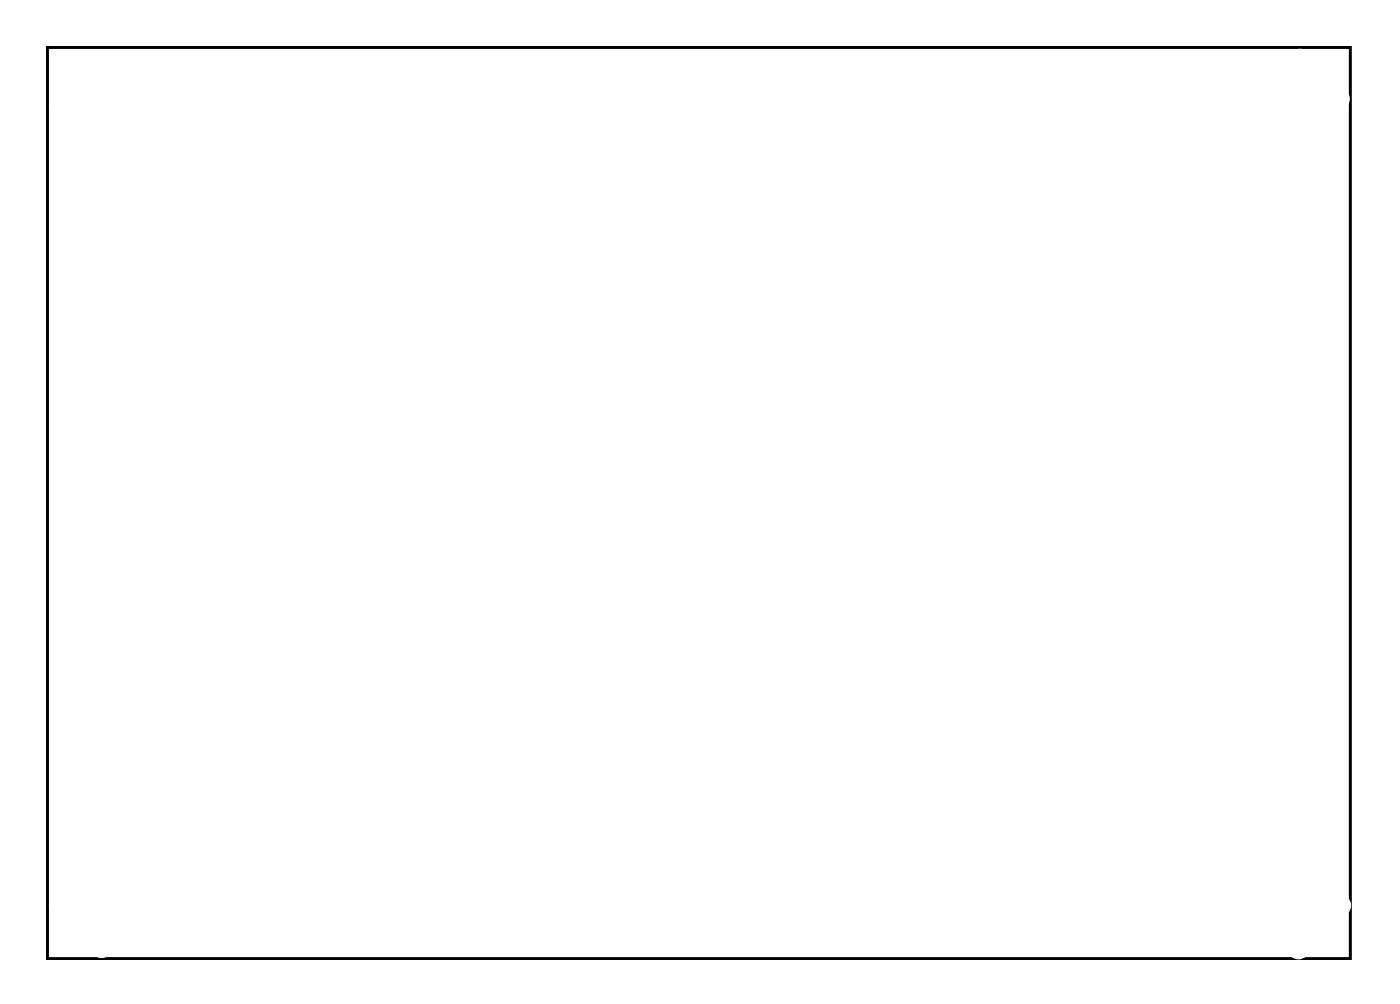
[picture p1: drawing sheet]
<svg xmlns="http://www.w3.org/2000/svg" width="107mm" height="77mm" viewBox="0 0 107 77" stroke-linecap="round" stroke-linejoin="round" font-family="sans-serif">
<path d="M3.6 3.6h99.8v69.8h-99.8z" fill="none" stroke="#000" stroke-width=".2"/>
<path d="M3.6 3.6v69.8h99.8v-69.8zM3.6 3.6h99.8v69.8h-99.8z" fill="#000"/>
<circle cx="15.8" cy="49.4" r=".7" fill="#fff"/>
<circle cx="15.8" cy="49.4" r=".7" fill="none" stroke="#fff" stroke-width=".76" stroke-linecap="butt"/>
<circle cx="15.8" cy="62.1" r=".7" fill="#fff"/>
<circle cx="15.8" cy="62.1" r=".7" fill="none" stroke="#fff" stroke-width=".76" stroke-linecap="butt"/>
<circle cx="22.8" cy="49.4" r=".7" fill="#fff"/>
<circle cx="22.8" cy="49.4" r=".7" fill="none" stroke="#fff" stroke-width=".76" stroke-linecap="butt"/>
<circle cx="22.8" cy="62.1" r=".7" fill="#fff"/>
<circle cx="22.8" cy="62.1" r=".7" fill="none" stroke="#fff" stroke-width=".76" stroke-linecap="butt"/>
<circle cx="31.8" cy="49.4" r=".7" fill="#fff"/>
<circle cx="31.8" cy="49.4" r=".7" fill="none" stroke="#fff" stroke-width=".76" stroke-linecap="butt"/>
<circle cx="31.8" cy="62.1" r=".7" fill="#fff"/>
<circle cx="31.8" cy="62.1" r=".7" fill="none" stroke="#fff" stroke-width=".76" stroke-linecap="butt"/>
<circle cx="39.8" cy="49.4" r=".7" fill="#fff"/>
<circle cx="39.8" cy="49.4" r=".7" fill="none" stroke="#fff" stroke-width=".76" stroke-linecap="butt"/>
<circle cx="39.8" cy="62.1" r=".7" fill="#fff"/>
<circle cx="39.8" cy="62.1" r=".7" fill="none" stroke="#fff" stroke-width=".76" stroke-linecap="butt"/>
<circle cx="48.8" cy="49.4" r=".7" fill="#fff"/>
<circle cx="48.8" cy="49.4" r=".7" fill="none" stroke="#fff" stroke-width=".76" stroke-linecap="butt"/>
<circle cx="48.8" cy="62.1" r=".7" fill="#fff"/>
<circle cx="48.8" cy="62.1" r=".7" fill="none" stroke="#fff" stroke-width=".76" stroke-linecap="butt"/>
<circle cx="56.6" cy="49.4" r=".7" fill="#fff"/>
<circle cx="56.6" cy="49.4" r=".7" fill="none" stroke="#fff" stroke-width=".76" stroke-linecap="butt"/>
<circle cx="56.6" cy="59.6" r=".7" fill="#fff"/>
<circle cx="56.6" cy="59.6" r=".7" fill="none" stroke="#fff" stroke-width=".76" stroke-linecap="butt"/>
<circle cx="64.6" cy="49.4" r=".7" fill="#fff"/>
<circle cx="64.6" cy="49.4" r=".7" fill="none" stroke="#fff" stroke-width=".76" stroke-linecap="butt"/>
<circle cx="64.6" cy="59.6" r=".7" fill="#fff"/>
<circle cx="64.6" cy="59.6" r=".7" fill="none" stroke="#fff" stroke-width=".76" stroke-linecap="butt"/>
<circle cx="69.6" cy="49.4" r=".7" fill="#fff"/>
<circle cx="69.6" cy="49.4" r=".7" fill="none" stroke="#fff" stroke-width=".76" stroke-linecap="butt"/>
<circle cx="69.6" cy="59.6" r=".7" fill="#fff"/>
<circle cx="69.6" cy="59.6" r=".7" fill="none" stroke="#fff" stroke-width=".76" stroke-linecap="butt"/>
<path d="M100.9 43.9h1.4v1.4h-1.4z" fill="#fff"/>
<path d="M100.9 43.9h1.4v1.4h-1.4z" fill="none" stroke="#fff" stroke-width=".76" stroke-linecap="butt"/>
<circle cx="101.6" cy="44.6" r=".7" fill="#fff"/>
<circle cx="101.6" cy="44.6" r=".7" fill="none" stroke="#fff" stroke-width=".76" stroke-linecap="butt"/>
<circle cx="99.1" cy="44.6" r=".7" fill="#fff"/>
<circle cx="99.1" cy="44.6" r=".7" fill="none" stroke="#fff" stroke-width=".76" stroke-linecap="butt"/>
<circle cx="20.1" cy="45.1" r=".7" fill="#fff"/>
<circle cx="20.1" cy="45.1" r=".7" fill="none" stroke="#fff" stroke-width=".76" stroke-linecap="butt"/>
<circle cx="20.1" cy="38.6" r=".7" fill="#fff"/>
<circle cx="20.1" cy="38.6" r=".7" fill="none" stroke="#fff" stroke-width=".76" stroke-linecap="butt"/>
<circle cx="15.6" cy="45.1" r=".7" fill="#fff"/>
<circle cx="15.6" cy="45.1" r=".7" fill="none" stroke="#fff" stroke-width=".76" stroke-linecap="butt"/>
<circle cx="15.6" cy="38.6" r=".7" fill="#fff"/>
<circle cx="15.6" cy="38.6" r=".7" fill="none" stroke="#fff" stroke-width=".76" stroke-linecap="butt"/>
<circle cx="28.1" cy="45.1" r=".7" fill="#fff"/>
<circle cx="28.1" cy="45.1" r=".7" fill="none" stroke="#fff" stroke-width=".76" stroke-linecap="butt"/>
<circle cx="28.1" cy="38.6" r=".7" fill="#fff"/>
<circle cx="28.1" cy="38.6" r=".7" fill="none" stroke="#fff" stroke-width=".76" stroke-linecap="butt"/>
<circle cx="23.6" cy="45.1" r=".7" fill="#fff"/>
<circle cx="23.6" cy="45.1" r=".7" fill="none" stroke="#fff" stroke-width=".76" stroke-linecap="butt"/>
<circle cx="23.6" cy="38.6" r=".7" fill="#fff"/>
<circle cx="23.6" cy="38.6" r=".7" fill="none" stroke="#fff" stroke-width=".76" stroke-linecap="butt"/>
<circle cx="36.1" cy="45.1" r=".7" fill="#fff"/>
<circle cx="36.1" cy="45.1" r=".7" fill="none" stroke="#fff" stroke-width=".76" stroke-linecap="butt"/>
<circle cx="36.1" cy="38.6" r=".7" fill="#fff"/>
<circle cx="36.1" cy="38.6" r=".7" fill="none" stroke="#fff" stroke-width=".76" stroke-linecap="butt"/>
<circle cx="31.6" cy="45.1" r=".7" fill="#fff"/>
<circle cx="31.6" cy="45.1" r=".7" fill="none" stroke="#fff" stroke-width=".76" stroke-linecap="butt"/>
<circle cx="31.6" cy="38.6" r=".7" fill="#fff"/>
<circle cx="31.6" cy="38.6" r=".7" fill="none" stroke="#fff" stroke-width=".76" stroke-linecap="butt"/>
<circle cx="44.1" cy="45.1" r=".7" fill="#fff"/>
<circle cx="44.1" cy="45.1" r=".7" fill="none" stroke="#fff" stroke-width=".76" stroke-linecap="butt"/>
<circle cx="44.1" cy="38.6" r=".7" fill="#fff"/>
<circle cx="44.1" cy="38.6" r=".7" fill="none" stroke="#fff" stroke-width=".76" stroke-linecap="butt"/>
<circle cx="39.6" cy="45.1" r=".7" fill="#fff"/>
<circle cx="39.6" cy="45.1" r=".7" fill="none" stroke="#fff" stroke-width=".76" stroke-linecap="butt"/>
<circle cx="39.6" cy="38.6" r=".7" fill="#fff"/>
<circle cx="39.6" cy="38.6" r=".7" fill="none" stroke="#fff" stroke-width=".76" stroke-linecap="butt"/>
<circle cx="53.1" cy="45.1" r=".7" fill="#fff"/>
<circle cx="53.1" cy="45.1" r=".7" fill="none" stroke="#fff" stroke-width=".76" stroke-linecap="butt"/>
<circle cx="53.1" cy="38.6" r=".7" fill="#fff"/>
<circle cx="53.1" cy="38.6" r=".7" fill="none" stroke="#fff" stroke-width=".76" stroke-linecap="butt"/>
<circle cx="48.6" cy="45.1" r=".7" fill="#fff"/>
<circle cx="48.6" cy="45.1" r=".7" fill="none" stroke="#fff" stroke-width=".76" stroke-linecap="butt"/>
<circle cx="48.6" cy="38.6" r=".7" fill="#fff"/>
<circle cx="48.6" cy="38.6" r=".7" fill="none" stroke="#fff" stroke-width=".76" stroke-linecap="butt"/>
<circle cx="61.1" cy="45.1" r=".7" fill="#fff"/>
<circle cx="61.1" cy="45.1" r=".7" fill="none" stroke="#fff" stroke-width=".76" stroke-linecap="butt"/>
<circle cx="61.1" cy="38.6" r=".7" fill="#fff"/>
<circle cx="61.1" cy="38.6" r=".7" fill="none" stroke="#fff" stroke-width=".76" stroke-linecap="butt"/>
<circle cx="56.6" cy="45.1" r=".7" fill="#fff"/>
<circle cx="56.6" cy="45.1" r=".7" fill="none" stroke="#fff" stroke-width=".76" stroke-linecap="butt"/>
<circle cx="56.6" cy="38.6" r=".7" fill="#fff"/>
<circle cx="56.6" cy="38.6" r=".7" fill="none" stroke="#fff" stroke-width=".76" stroke-linecap="butt"/>
<circle cx="69.1" cy="45.1" r=".7" fill="#fff"/>
<circle cx="69.1" cy="45.1" r=".7" fill="none" stroke="#fff" stroke-width=".76" stroke-linecap="butt"/>
<circle cx="69.1" cy="38.6" r=".7" fill="#fff"/>
<circle cx="69.1" cy="38.6" r=".7" fill="none" stroke="#fff" stroke-width=".76" stroke-linecap="butt"/>
<circle cx="64.6" cy="45.1" r=".7" fill="#fff"/>
<circle cx="64.6" cy="45.1" r=".7" fill="none" stroke="#fff" stroke-width=".76" stroke-linecap="butt"/>
<circle cx="64.6" cy="38.6" r=".7" fill="#fff"/>
<circle cx="64.6" cy="38.6" r=".7" fill="none" stroke="#fff" stroke-width=".76" stroke-linecap="butt"/>
<circle cx="77.1" cy="45.1" r=".7" fill="#fff"/>
<circle cx="77.1" cy="45.1" r=".7" fill="none" stroke="#fff" stroke-width=".76" stroke-linecap="butt"/>
<circle cx="77.1" cy="38.6" r=".7" fill="#fff"/>
<circle cx="77.1" cy="38.6" r=".7" fill="none" stroke="#fff" stroke-width=".76" stroke-linecap="butt"/>
<circle cx="72.6" cy="45.1" r=".7" fill="#fff"/>
<circle cx="72.6" cy="45.1" r=".7" fill="none" stroke="#fff" stroke-width=".76" stroke-linecap="butt"/>
<circle cx="72.6" cy="38.6" r=".7" fill="#fff"/>
<circle cx="72.6" cy="38.6" r=".7" fill="none" stroke="#fff" stroke-width=".76" stroke-linecap="butt"/>
<circle cx="102" cy="5.3" r="1.15" fill="#fff"/>
<circle cx="102" cy="5.3" r="1.15" fill="none" stroke="#fff" stroke-width=".25"/>
<circle cx="101.8" cy="71.8" r="1.25" fill="#fff"/>
<circle cx="101.8" cy="71.8" r="1.25" fill="none" stroke="#fff" stroke-width=".25"/>
<circle cx="5.5" cy="5.5" r="1.25" fill="#fff"/>
<circle cx="5.5" cy="5.5" r="1.25" fill="none" stroke="#fff" stroke-width=".25"/>
<circle cx="5.5" cy="71.8" r="1.25" fill="#fff"/>
<circle cx="5.5" cy="71.8" r="1.25" fill="none" stroke="#fff" stroke-width=".25"/>
<circle cx="4.6" cy="8.2" r=".6" fill="#fff"/>
<circle cx="4.6" cy="8.2" r=".6" fill="none" stroke="#fff" stroke-width=".45"/>
<circle cx="8.2" cy="4.7" r=".6" fill="#fff"/>
<circle cx="8.2" cy="4.7" r=".6" fill="none" stroke="#fff" stroke-width=".45"/>
<circle cx="99.6" cy="4.6" r=".6" fill="#fff"/>
<circle cx="99.6" cy="4.6" r=".6" fill="none" stroke="#fff" stroke-width=".45"/>
<circle cx="102.6" cy="7.6" r=".6" fill="#fff"/>
<circle cx="102.6" cy="7.6" r=".6" fill="none" stroke="#fff" stroke-width=".45"/>
<circle cx="4.6" cy="69.4" r=".6" fill="#fff"/>
<circle cx="4.6" cy="69.4" r=".6" fill="none" stroke="#fff" stroke-width=".45"/>
<circle cx="102.7" cy="69.4" r=".6" fill="#fff"/>
<circle cx="102.7" cy="69.4" r=".6" fill="none" stroke="#fff" stroke-width=".45"/>
<circle cx="99.5" cy="72.7" r=".6" fill="#fff"/>
<circle cx="99.5" cy="72.7" r=".6" fill="none" stroke="#fff" stroke-width=".45"/>
<circle cx="7.8" cy="72.6" r=".6" fill="#fff"/>
<circle cx="7.8" cy="72.6" r=".6" fill="none" stroke="#fff" stroke-width=".45"/>
<circle cx="7.3" cy="69.9" r=".6" fill="#fff"/>
<circle cx="7.3" cy="69.9" r=".6" fill="none" stroke="#fff" stroke-width=".45"/>
<circle cx="99.9" cy="69.9" r=".6" fill="#fff"/>
<circle cx="99.9" cy="69.9" r=".6" fill="none" stroke="#fff" stroke-width=".45"/>
<circle cx="7.4" cy="7.1" r=".6" fill="#fff"/>
<circle cx="7.4" cy="7.1" r=".6" fill="none" stroke="#fff" stroke-width=".45"/>
<circle cx="99.7" cy="7.3" r=".6" fill="#fff"/>
<circle cx="99.7" cy="7.3" r=".6" fill="none" stroke="#fff" stroke-width=".45"/>
<path d="M94.6 59.5h1.4v1.4h-1.4z" fill="#fff"/>
<path d="M94.6 59.5h1.4v1.4h-1.4z" fill="none" stroke="#fff" stroke-width=".76" stroke-linecap="butt"/>
<circle cx="95.3" cy="60.2" r=".7" fill="#fff"/>
<circle cx="95.3" cy="60.2" r=".7" fill="none" stroke="#fff" stroke-width=".76" stroke-linecap="butt"/>
<circle cx="95.3" cy="52.6" r=".7" fill="#fff"/>
<circle cx="95.3" cy="52.6" r=".7" fill="none" stroke="#fff" stroke-width=".76" stroke-linecap="butt"/>
<circle cx="92.7" cy="60.2" r=".7" fill="#fff"/>
<circle cx="92.7" cy="60.2" r=".7" fill="none" stroke="#fff" stroke-width=".76" stroke-linecap="butt"/>
<circle cx="92.7" cy="52.6" r=".7" fill="#fff"/>
<circle cx="92.7" cy="52.6" r=".7" fill="none" stroke="#fff" stroke-width=".76" stroke-linecap="butt"/>
<circle cx="90.2" cy="60.2" r=".7" fill="#fff"/>
<circle cx="90.2" cy="60.2" r=".7" fill="none" stroke="#fff" stroke-width=".76" stroke-linecap="butt"/>
<circle cx="90.2" cy="52.6" r=".7" fill="#fff"/>
<circle cx="90.2" cy="52.6" r=".7" fill="none" stroke="#fff" stroke-width=".76" stroke-linecap="butt"/>
<circle cx="87.7" cy="60.2" r=".7" fill="#fff"/>
<circle cx="87.7" cy="60.2" r=".7" fill="none" stroke="#fff" stroke-width=".76" stroke-linecap="butt"/>
<circle cx="87.7" cy="52.6" r=".7" fill="#fff"/>
<circle cx="87.7" cy="52.6" r=".7" fill="none" stroke="#fff" stroke-width=".76" stroke-linecap="butt"/>
<circle cx="85.1" cy="60.2" r=".7" fill="#fff"/>
<circle cx="85.1" cy="60.2" r=".7" fill="none" stroke="#fff" stroke-width=".76" stroke-linecap="butt"/>
<circle cx="85.1" cy="52.6" r=".7" fill="#fff"/>
<circle cx="85.1" cy="52.6" r=".7" fill="none" stroke="#fff" stroke-width=".76" stroke-linecap="butt"/>
<circle cx="82.6" cy="60.2" r=".7" fill="#fff"/>
<circle cx="82.6" cy="60.2" r=".7" fill="none" stroke="#fff" stroke-width=".76" stroke-linecap="butt"/>
<circle cx="82.6" cy="52.6" r=".7" fill="#fff"/>
<circle cx="82.6" cy="52.6" r=".7" fill="none" stroke="#fff" stroke-width=".76" stroke-linecap="butt"/>
<circle cx="80" cy="60.2" r=".7" fill="#fff"/>
<circle cx="80" cy="60.2" r=".7" fill="none" stroke="#fff" stroke-width=".76" stroke-linecap="butt"/>
<circle cx="80" cy="52.6" r=".7" fill="#fff"/>
<circle cx="80" cy="52.6" r=".7" fill="none" stroke="#fff" stroke-width=".76" stroke-linecap="butt"/>
<circle cx="77.5" cy="60.2" r=".7" fill="#fff"/>
<circle cx="77.5" cy="60.2" r=".7" fill="none" stroke="#fff" stroke-width=".76" stroke-linecap="butt"/>
<circle cx="77.5" cy="52.6" r=".7" fill="#fff"/>
<circle cx="77.5" cy="52.6" r=".7" fill="none" stroke="#fff" stroke-width=".76" stroke-linecap="butt"/>
<path d="M86.3 38.1h1.4v1.4h-1.4z" fill="#fff"/>
<path d="M86.3 38.1h1.4v1.4h-1.4z" fill="none" stroke="#fff" stroke-width=".76" stroke-linecap="butt"/>
<circle cx="87" cy="38.8" r=".7" fill="#fff"/>
<circle cx="87" cy="38.8" r=".7" fill="none" stroke="#fff" stroke-width=".76" stroke-linecap="butt"/>
<circle cx="94.6" cy="38.8" r=".7" fill="#fff"/>
<circle cx="94.6" cy="38.8" r=".7" fill="none" stroke="#fff" stroke-width=".76" stroke-linecap="butt"/>
<circle cx="87" cy="36.3" r=".7" fill="#fff"/>
<circle cx="87" cy="36.3" r=".7" fill="none" stroke="#fff" stroke-width=".76" stroke-linecap="butt"/>
<circle cx="94.6" cy="36.3" r=".7" fill="#fff"/>
<circle cx="94.6" cy="36.3" r=".7" fill="none" stroke="#fff" stroke-width=".76" stroke-linecap="butt"/>
<circle cx="87" cy="33.7" r=".7" fill="#fff"/>
<circle cx="87" cy="33.7" r=".7" fill="none" stroke="#fff" stroke-width=".76" stroke-linecap="butt"/>
<circle cx="94.6" cy="33.7" r=".7" fill="#fff"/>
<circle cx="94.6" cy="33.7" r=".7" fill="none" stroke="#fff" stroke-width=".76" stroke-linecap="butt"/>
<circle cx="87" cy="31.2" r=".7" fill="#fff"/>
<circle cx="87" cy="31.2" r=".7" fill="none" stroke="#fff" stroke-width=".76" stroke-linecap="butt"/>
<circle cx="94.6" cy="31.2" r=".7" fill="#fff"/>
<circle cx="94.6" cy="31.2" r=".7" fill="none" stroke="#fff" stroke-width=".76" stroke-linecap="butt"/>
<circle cx="87" cy="28.6" r=".7" fill="#fff"/>
<circle cx="87" cy="28.6" r=".7" fill="none" stroke="#fff" stroke-width=".76" stroke-linecap="butt"/>
<circle cx="94.6" cy="28.6" r=".7" fill="#fff"/>
<circle cx="94.6" cy="28.6" r=".7" fill="none" stroke="#fff" stroke-width=".76" stroke-linecap="butt"/>
<circle cx="87" cy="26.1" r=".7" fill="#fff"/>
<circle cx="87" cy="26.1" r=".7" fill="none" stroke="#fff" stroke-width=".76" stroke-linecap="butt"/>
<circle cx="94.6" cy="26.1" r=".7" fill="#fff"/>
<circle cx="94.6" cy="26.1" r=".7" fill="none" stroke="#fff" stroke-width=".76" stroke-linecap="butt"/>
<circle cx="87" cy="23.6" r=".7" fill="#fff"/>
<circle cx="87" cy="23.6" r=".7" fill="none" stroke="#fff" stroke-width=".76" stroke-linecap="butt"/>
<circle cx="94.6" cy="23.6" r=".7" fill="#fff"/>
<circle cx="94.6" cy="23.6" r=".7" fill="none" stroke="#fff" stroke-width=".76" stroke-linecap="butt"/>
<circle cx="87" cy="21" r=".7" fill="#fff"/>
<circle cx="87" cy="21" r=".7" fill="none" stroke="#fff" stroke-width=".76" stroke-linecap="butt"/>
<circle cx="94.6" cy="21" r=".7" fill="#fff"/>
<circle cx="94.6" cy="21" r=".7" fill="none" stroke="#fff" stroke-width=".76" stroke-linecap="butt"/>
<circle cx="14.6" cy="12.6" r=".7" fill="#fff"/>
<circle cx="14.6" cy="12.6" r=".7" fill="none" stroke="#fff" stroke-width=".76" stroke-linecap="butt"/>
<circle cx="17.1" cy="12.6" r=".7" fill="#fff"/>
<circle cx="17.1" cy="12.6" r=".7" fill="none" stroke="#fff" stroke-width=".76" stroke-linecap="butt"/>
<circle cx="19.7" cy="12.6" r=".7" fill="#fff"/>
<circle cx="19.7" cy="12.6" r=".7" fill="none" stroke="#fff" stroke-width=".76" stroke-linecap="butt"/>
<circle cx="22.6" cy="12.6" r=".7" fill="#fff"/>
<circle cx="22.6" cy="12.6" r=".7" fill="none" stroke="#fff" stroke-width=".76" stroke-linecap="butt"/>
<circle cx="25.1" cy="12.6" r=".7" fill="#fff"/>
<circle cx="25.1" cy="12.6" r=".7" fill="none" stroke="#fff" stroke-width=".76" stroke-linecap="butt"/>
<circle cx="27.7" cy="12.6" r=".7" fill="#fff"/>
<circle cx="27.7" cy="12.6" r=".7" fill="none" stroke="#fff" stroke-width=".76" stroke-linecap="butt"/>
<circle cx="30.6" cy="12.6" r=".7" fill="#fff"/>
<circle cx="30.6" cy="12.6" r=".7" fill="none" stroke="#fff" stroke-width=".76" stroke-linecap="butt"/>
<circle cx="33.1" cy="12.6" r=".7" fill="#fff"/>
<circle cx="33.1" cy="12.6" r=".7" fill="none" stroke="#fff" stroke-width=".76" stroke-linecap="butt"/>
<circle cx="35.7" cy="12.6" r=".7" fill="#fff"/>
<circle cx="35.7" cy="12.6" r=".7" fill="none" stroke="#fff" stroke-width=".76" stroke-linecap="butt"/>
<circle cx="38.6" cy="12.6" r=".7" fill="#fff"/>
<circle cx="38.6" cy="12.6" r=".7" fill="none" stroke="#fff" stroke-width=".76" stroke-linecap="butt"/>
<circle cx="41.1" cy="12.6" r=".7" fill="#fff"/>
<circle cx="41.1" cy="12.6" r=".7" fill="none" stroke="#fff" stroke-width=".76" stroke-linecap="butt"/>
<circle cx="43.7" cy="12.6" r=".7" fill="#fff"/>
<circle cx="43.7" cy="12.6" r=".7" fill="none" stroke="#fff" stroke-width=".76" stroke-linecap="butt"/>
<circle cx="46.6" cy="12.6" r=".7" fill="#fff"/>
<circle cx="46.6" cy="12.6" r=".7" fill="none" stroke="#fff" stroke-width=".76" stroke-linecap="butt"/>
<circle cx="49.1" cy="12.6" r=".7" fill="#fff"/>
<circle cx="49.1" cy="12.6" r=".7" fill="none" stroke="#fff" stroke-width=".76" stroke-linecap="butt"/>
<circle cx="51.7" cy="12.6" r=".7" fill="#fff"/>
<circle cx="51.7" cy="12.6" r=".7" fill="none" stroke="#fff" stroke-width=".76" stroke-linecap="butt"/>
<circle cx="54.6" cy="12.6" r=".7" fill="#fff"/>
<circle cx="54.6" cy="12.6" r=".7" fill="none" stroke="#fff" stroke-width=".76" stroke-linecap="butt"/>
<circle cx="57.1" cy="12.6" r=".7" fill="#fff"/>
<circle cx="57.1" cy="12.6" r=".7" fill="none" stroke="#fff" stroke-width=".76" stroke-linecap="butt"/>
<circle cx="59.7" cy="12.6" r=".7" fill="#fff"/>
<circle cx="59.7" cy="12.6" r=".7" fill="none" stroke="#fff" stroke-width=".76" stroke-linecap="butt"/>
<circle cx="62.6" cy="12.6" r=".7" fill="#fff"/>
<circle cx="62.6" cy="12.6" r=".7" fill="none" stroke="#fff" stroke-width=".76" stroke-linecap="butt"/>
<circle cx="65.1" cy="12.6" r=".7" fill="#fff"/>
<circle cx="65.1" cy="12.6" r=".7" fill="none" stroke="#fff" stroke-width=".76" stroke-linecap="butt"/>
<circle cx="67.7" cy="12.6" r=".7" fill="#fff"/>
<circle cx="67.7" cy="12.6" r=".7" fill="none" stroke="#fff" stroke-width=".76" stroke-linecap="butt"/>
<circle cx="70.6" cy="12.6" r=".7" fill="#fff"/>
<circle cx="70.6" cy="12.6" r=".7" fill="none" stroke="#fff" stroke-width=".76" stroke-linecap="butt"/>
<circle cx="73.1" cy="12.6" r=".7" fill="#fff"/>
<circle cx="73.1" cy="12.6" r=".7" fill="none" stroke="#fff" stroke-width=".76" stroke-linecap="butt"/>
<circle cx="75.7" cy="12.6" r=".7" fill="#fff"/>
<circle cx="75.7" cy="12.6" r=".7" fill="none" stroke="#fff" stroke-width=".76" stroke-linecap="butt"/>
<circle cx="9.1" cy="16.6" r=".75" fill="#fff"/>
<circle cx="9.1" cy="16.6" r=".75" fill="none" stroke="#fff" stroke-width=".75" stroke-linecap="butt"/>
<circle cx="6.6" cy="16.6" r=".75" fill="#fff"/>
<circle cx="6.6" cy="16.6" r=".75" fill="none" stroke="#fff" stroke-width=".75" stroke-linecap="butt"/>
<circle cx="7.6" cy="64.7" r=".8" fill="#fff"/>
<circle cx="7.6" cy="64.7" r=".8" fill="none" stroke="#fff" stroke-width=".85" stroke-linecap="butt"/>
<circle cx="7.6" cy="59.6" r=".8" fill="#fff"/>
<circle cx="7.6" cy="59.6" r=".8" fill="none" stroke="#fff" stroke-width=".85" stroke-linecap="butt"/>
<circle cx="7.6" cy="54.6" r=".8" fill="#fff"/>
<circle cx="7.6" cy="54.6" r=".8" fill="none" stroke="#fff" stroke-width=".85" stroke-linecap="butt"/>
<circle cx="7.6" cy="49.5" r=".8" fill="#fff"/>
<circle cx="7.6" cy="49.5" r=".8" fill="none" stroke="#fff" stroke-width=".85" stroke-linecap="butt"/>
<circle cx="7.6" cy="44.4" r=".8" fill="#fff"/>
<circle cx="7.6" cy="44.4" r=".8" fill="none" stroke="#fff" stroke-width=".85" stroke-linecap="butt"/>
<circle cx="7.6" cy="39.3" r=".8" fill="#fff"/>
<circle cx="7.6" cy="39.3" r=".8" fill="none" stroke="#fff" stroke-width=".85" stroke-linecap="butt"/>
<circle cx="7.6" cy="34.2" r=".8" fill="#fff"/>
<circle cx="7.6" cy="34.2" r=".8" fill="none" stroke="#fff" stroke-width=".85" stroke-linecap="butt"/>
<circle cx="7.6" cy="29.2" r=".8" fill="#fff"/>
<circle cx="7.6" cy="29.2" r=".8" fill="none" stroke="#fff" stroke-width=".85" stroke-linecap="butt"/>
<circle cx="17.6" cy="8.1" r=".75" fill="#fff"/>
<circle cx="17.6" cy="8.1" r=".75" fill="none" stroke="#fff" stroke-width=".75" stroke-linecap="butt"/>
<circle cx="17.6" cy="5.6" r=".75" fill="#fff"/>
<circle cx="17.6" cy="5.6" r=".75" fill="none" stroke="#fff" stroke-width=".75" stroke-linecap="butt"/>
<circle cx="25.6" cy="8.1" r=".75" fill="#fff"/>
<circle cx="25.6" cy="8.1" r=".75" fill="none" stroke="#fff" stroke-width=".75" stroke-linecap="butt"/>
<circle cx="25.6" cy="5.6" r=".75" fill="#fff"/>
<circle cx="25.6" cy="5.6" r=".75" fill="none" stroke="#fff" stroke-width=".75" stroke-linecap="butt"/>
<circle cx="33.6" cy="8.1" r=".75" fill="#fff"/>
<circle cx="33.6" cy="8.1" r=".75" fill="none" stroke="#fff" stroke-width=".75" stroke-linecap="butt"/>
<circle cx="33.6" cy="5.6" r=".75" fill="#fff"/>
<circle cx="33.6" cy="5.6" r=".75" fill="none" stroke="#fff" stroke-width=".75" stroke-linecap="butt"/>
<circle cx="41.6" cy="8.1" r=".75" fill="#fff"/>
<circle cx="41.6" cy="8.1" r=".75" fill="none" stroke="#fff" stroke-width=".75" stroke-linecap="butt"/>
<circle cx="41.6" cy="5.6" r=".75" fill="#fff"/>
<circle cx="41.6" cy="5.6" r=".75" fill="none" stroke="#fff" stroke-width=".75" stroke-linecap="butt"/>
<circle cx="49.6" cy="8.1" r=".75" fill="#fff"/>
<circle cx="49.6" cy="8.1" r=".75" fill="none" stroke="#fff" stroke-width=".75" stroke-linecap="butt"/>
<circle cx="49.6" cy="5.6" r=".75" fill="#fff"/>
<circle cx="49.6" cy="5.6" r=".75" fill="none" stroke="#fff" stroke-width=".75" stroke-linecap="butt"/>
<circle cx="58.6" cy="8.1" r=".75" fill="#fff"/>
<circle cx="58.6" cy="8.1" r=".75" fill="none" stroke="#fff" stroke-width=".75" stroke-linecap="butt"/>
<circle cx="58.6" cy="5.6" r=".75" fill="#fff"/>
<circle cx="58.6" cy="5.6" r=".75" fill="none" stroke="#fff" stroke-width=".75" stroke-linecap="butt"/>
<circle cx="66.6" cy="8.1" r=".75" fill="#fff"/>
<circle cx="66.6" cy="8.1" r=".75" fill="none" stroke="#fff" stroke-width=".75" stroke-linecap="butt"/>
<circle cx="66.6" cy="5.6" r=".75" fill="#fff"/>
<circle cx="66.6" cy="5.6" r=".75" fill="none" stroke="#fff" stroke-width=".75" stroke-linecap="butt"/>
<circle cx="73.6" cy="8.1" r=".75" fill="#fff"/>
<circle cx="73.6" cy="8.1" r=".75" fill="none" stroke="#fff" stroke-width=".75" stroke-linecap="butt"/>
<circle cx="73.6" cy="5.6" r=".75" fill="#fff"/>
<circle cx="73.6" cy="5.6" r=".75" fill="none" stroke="#fff" stroke-width=".75" stroke-linecap="butt"/>
<circle cx="87.7" cy="14.6" r=".75" fill="#fff"/>
<circle cx="87.7" cy="14.6" r=".75" fill="none" stroke="#fff" stroke-width=".75" stroke-linecap="butt"/>
<circle cx="85.1" cy="14.6" r=".75" fill="#fff"/>
<circle cx="85.1" cy="14.6" r=".75" fill="none" stroke="#fff" stroke-width=".75" stroke-linecap="butt"/>
<circle cx="82.6" cy="14.6" r=".75" fill="#fff"/>
<circle cx="82.6" cy="14.6" r=".75" fill="none" stroke="#fff" stroke-width=".75" stroke-linecap="butt"/>
<circle cx="96.7" cy="63.6" r=".75" fill="#fff"/>
<circle cx="96.7" cy="63.6" r=".75" fill="none" stroke="#fff" stroke-width=".75" stroke-linecap="butt"/>
<circle cx="94.1" cy="63.6" r=".75" fill="#fff"/>
<circle cx="94.1" cy="63.6" r=".75" fill="none" stroke="#fff" stroke-width=".75" stroke-linecap="butt"/>
<circle cx="91.6" cy="63.6" r=".75" fill="#fff"/>
<circle cx="91.6" cy="63.6" r=".75" fill="none" stroke="#fff" stroke-width=".75" stroke-linecap="butt"/>
<circle cx="79.7" cy="49.6" r=".75" fill="#fff"/>
<circle cx="79.7" cy="49.6" r=".75" fill="none" stroke="#fff" stroke-width=".75" stroke-linecap="butt"/>
<circle cx="77.1" cy="49.6" r=".75" fill="#fff"/>
<circle cx="77.1" cy="49.6" r=".75" fill="none" stroke="#fff" stroke-width=".75" stroke-linecap="butt"/>
<circle cx="74.6" cy="49.6" r=".75" fill="#fff"/>
<circle cx="74.6" cy="49.6" r=".75" fill="none" stroke="#fff" stroke-width=".75" stroke-linecap="butt"/>
<circle cx="99.7" cy="14.6" r=".75" fill="#fff"/>
<circle cx="99.7" cy="14.6" r=".75" fill="none" stroke="#fff" stroke-width=".75" stroke-linecap="butt"/>
<circle cx="97.1" cy="14.6" r=".75" fill="#fff"/>
<circle cx="97.1" cy="14.6" r=".75" fill="none" stroke="#fff" stroke-width=".75" stroke-linecap="butt"/>
<circle cx="94.6" cy="14.6" r=".75" fill="#fff"/>
<circle cx="94.6" cy="14.6" r=".75" fill="none" stroke="#fff" stroke-width=".75" stroke-linecap="butt"/>
<circle cx="88.6" cy="8.1" r=".75" fill="#fff"/>
<circle cx="88.6" cy="8.1" r=".75" fill="none" stroke="#fff" stroke-width=".75" stroke-linecap="butt"/>
<circle cx="88.6" cy="5.6" r=".75" fill="#fff"/>
<circle cx="88.6" cy="5.6" r=".75" fill="none" stroke="#fff" stroke-width=".75" stroke-linecap="butt"/>
<circle cx="81.6" cy="10.6" r=".8" fill="#fff"/>
<circle cx="81.6" cy="10.6" r=".8" fill="none" stroke="#fff" stroke-width=".85" stroke-linecap="butt"/>
<circle cx="81.6" cy="5.6" r=".8" fill="#fff"/>
<circle cx="81.6" cy="5.6" r=".8" fill="none" stroke="#fff" stroke-width=".85" stroke-linecap="butt"/>
<circle cx="10.6" cy="10.6" r=".8" fill="#fff"/>
<circle cx="10.6" cy="10.6" r=".8" fill="none" stroke="#fff" stroke-width=".85" stroke-linecap="butt"/>
<circle cx="10.6" cy="5.6" r=".8" fill="#fff"/>
<circle cx="10.6" cy="5.6" r=".8" fill="none" stroke="#fff" stroke-width=".85" stroke-linecap="butt"/>
<circle cx="95.6" cy="8.1" r=".75" fill="#fff"/>
<circle cx="95.6" cy="8.1" r=".75" fill="none" stroke="#fff" stroke-width=".75" stroke-linecap="butt"/>
<circle cx="95.6" cy="5.6" r=".75" fill="#fff"/>
<circle cx="95.6" cy="5.6" r=".75" fill="none" stroke="#fff" stroke-width=".75" stroke-linecap="butt"/>
<circle cx="26.6" cy="29.6" r=".6" fill="#fff"/>
<circle cx="26.6" cy="29.6" r=".6" fill="none" stroke="#fff" stroke-width=".65" stroke-linecap="butt"/>
<path d="M26 29h1.2v1.2h-1.2z" fill="#fff"/>
<path d="M26 29h1.2v1.2h-1.2z" fill="none" stroke="#fff" stroke-width=".65" stroke-linecap="butt"/>
<circle cx="24.1" cy="29.6" r=".6" fill="#fff"/>
<circle cx="24.1" cy="29.6" r=".6" fill="none" stroke="#fff" stroke-width=".65" stroke-linecap="butt"/>
<circle cx="18.6" cy="29.6" r=".6" fill="#fff"/>
<circle cx="18.6" cy="29.6" r=".6" fill="none" stroke="#fff" stroke-width=".65" stroke-linecap="butt"/>
<path d="M18 29h1.2v1.2h-1.2z" fill="#fff"/>
<path d="M18 29h1.2v1.2h-1.2z" fill="none" stroke="#fff" stroke-width=".65" stroke-linecap="butt"/>
<circle cx="16.1" cy="29.6" r=".6" fill="#fff"/>
<circle cx="16.1" cy="29.6" r=".6" fill="none" stroke="#fff" stroke-width=".65" stroke-linecap="butt"/>
<circle cx="34.6" cy="29.6" r=".6" fill="#fff"/>
<circle cx="34.6" cy="29.6" r=".6" fill="none" stroke="#fff" stroke-width=".65" stroke-linecap="butt"/>
<path d="M34 29h1.2v1.2h-1.2z" fill="#fff"/>
<path d="M34 29h1.2v1.2h-1.2z" fill="none" stroke="#fff" stroke-width=".65" stroke-linecap="butt"/>
<circle cx="32.1" cy="29.6" r=".6" fill="#fff"/>
<circle cx="32.1" cy="29.6" r=".6" fill="none" stroke="#fff" stroke-width=".65" stroke-linecap="butt"/>
<circle cx="42.6" cy="29.6" r=".6" fill="#fff"/>
<circle cx="42.6" cy="29.6" r=".6" fill="none" stroke="#fff" stroke-width=".65" stroke-linecap="butt"/>
<path d="M42 29h1.2v1.2h-1.2z" fill="#fff"/>
<path d="M42 29h1.2v1.2h-1.2z" fill="none" stroke="#fff" stroke-width=".65" stroke-linecap="butt"/>
<circle cx="40.1" cy="29.6" r=".6" fill="#fff"/>
<circle cx="40.1" cy="29.6" r=".6" fill="none" stroke="#fff" stroke-width=".65" stroke-linecap="butt"/>
<circle cx="51.6" cy="29.6" r=".6" fill="#fff"/>
<circle cx="51.6" cy="29.6" r=".6" fill="none" stroke="#fff" stroke-width=".65" stroke-linecap="butt"/>
<path d="M51 29h1.2v1.2h-1.2z" fill="#fff"/>
<path d="M51 29h1.2v1.2h-1.2z" fill="none" stroke="#fff" stroke-width=".65" stroke-linecap="butt"/>
<circle cx="49.1" cy="29.6" r=".6" fill="#fff"/>
<circle cx="49.1" cy="29.6" r=".6" fill="none" stroke="#fff" stroke-width=".65" stroke-linecap="butt"/>
<circle cx="59.6" cy="29.6" r=".6" fill="#fff"/>
<circle cx="59.6" cy="29.6" r=".6" fill="none" stroke="#fff" stroke-width=".65" stroke-linecap="butt"/>
<path d="M59 29h1.2v1.2h-1.2z" fill="#fff"/>
<path d="M59 29h1.2v1.2h-1.2z" fill="none" stroke="#fff" stroke-width=".65" stroke-linecap="butt"/>
<circle cx="57.1" cy="29.6" r=".6" fill="#fff"/>
<circle cx="57.1" cy="29.6" r=".6" fill="none" stroke="#fff" stroke-width=".65" stroke-linecap="butt"/>
<circle cx="67.6" cy="29.6" r=".6" fill="#fff"/>
<circle cx="67.6" cy="29.6" r=".6" fill="none" stroke="#fff" stroke-width=".65" stroke-linecap="butt"/>
<path d="M67 29h1.2v1.2h-1.2z" fill="#fff"/>
<path d="M67 29h1.2v1.2h-1.2z" fill="none" stroke="#fff" stroke-width=".65" stroke-linecap="butt"/>
<circle cx="65.1" cy="29.6" r=".6" fill="#fff"/>
<circle cx="65.1" cy="29.6" r=".6" fill="none" stroke="#fff" stroke-width=".65" stroke-linecap="butt"/>
<circle cx="75.6" cy="29.6" r=".6" fill="#fff"/>
<circle cx="75.6" cy="29.6" r=".6" fill="none" stroke="#fff" stroke-width=".65" stroke-linecap="butt"/>
<path d="M75 29h1.2v1.2h-1.2z" fill="#fff"/>
<path d="M75 29h1.2v1.2h-1.2z" fill="none" stroke="#fff" stroke-width=".65" stroke-linecap="butt"/>
<circle cx="73.1" cy="29.6" r=".6" fill="#fff"/>
<circle cx="73.1" cy="29.6" r=".6" fill="none" stroke="#fff" stroke-width=".65" stroke-linecap="butt"/>
<circle cx="15.6" cy="15.4" r=".7" fill="#fff"/>
<circle cx="15.6" cy="15.4" r=".7" fill="none" stroke="#fff" stroke-width=".76" stroke-linecap="butt"/>
<circle cx="15.6" cy="25.6" r=".7" fill="#fff"/>
<circle cx="15.6" cy="25.6" r=".7" fill="none" stroke="#fff" stroke-width=".76" stroke-linecap="butt"/>
<circle cx="23.6" cy="15.4" r=".7" fill="#fff"/>
<circle cx="23.6" cy="15.4" r=".7" fill="none" stroke="#fff" stroke-width=".76" stroke-linecap="butt"/>
<circle cx="23.6" cy="25.6" r=".7" fill="#fff"/>
<circle cx="23.6" cy="25.6" r=".7" fill="none" stroke="#fff" stroke-width=".76" stroke-linecap="butt"/>
<circle cx="31.6" cy="15.4" r=".7" fill="#fff"/>
<circle cx="31.6" cy="15.4" r=".7" fill="none" stroke="#fff" stroke-width=".76" stroke-linecap="butt"/>
<circle cx="31.6" cy="25.6" r=".7" fill="#fff"/>
<circle cx="31.6" cy="25.6" r=".7" fill="none" stroke="#fff" stroke-width=".76" stroke-linecap="butt"/>
<circle cx="39.6" cy="15.4" r=".7" fill="#fff"/>
<circle cx="39.6" cy="15.4" r=".7" fill="none" stroke="#fff" stroke-width=".76" stroke-linecap="butt"/>
<circle cx="39.6" cy="25.6" r=".7" fill="#fff"/>
<circle cx="39.6" cy="25.6" r=".7" fill="none" stroke="#fff" stroke-width=".76" stroke-linecap="butt"/>
<circle cx="48.6" cy="15.4" r=".7" fill="#fff"/>
<circle cx="48.6" cy="15.4" r=".7" fill="none" stroke="#fff" stroke-width=".76" stroke-linecap="butt"/>
<circle cx="48.6" cy="25.6" r=".7" fill="#fff"/>
<circle cx="48.6" cy="25.6" r=".7" fill="none" stroke="#fff" stroke-width=".76" stroke-linecap="butt"/>
<circle cx="56.6" cy="15.4" r=".7" fill="#fff"/>
<circle cx="56.6" cy="15.4" r=".7" fill="none" stroke="#fff" stroke-width=".76" stroke-linecap="butt"/>
<circle cx="56.6" cy="25.6" r=".7" fill="#fff"/>
<circle cx="56.6" cy="25.6" r=".7" fill="none" stroke="#fff" stroke-width=".76" stroke-linecap="butt"/>
<circle cx="64.6" cy="15.4" r=".7" fill="#fff"/>
<circle cx="64.6" cy="15.4" r=".7" fill="none" stroke="#fff" stroke-width=".76" stroke-linecap="butt"/>
<circle cx="64.6" cy="25.6" r=".7" fill="#fff"/>
<circle cx="64.6" cy="25.6" r=".7" fill="none" stroke="#fff" stroke-width=".76" stroke-linecap="butt"/>
<circle cx="72.6" cy="15.4" r=".7" fill="#fff"/>
<circle cx="72.6" cy="15.4" r=".7" fill="none" stroke="#fff" stroke-width=".76" stroke-linecap="butt"/>
<circle cx="72.6" cy="25.6" r=".7" fill="#fff"/>
<circle cx="72.6" cy="25.6" r=".7" fill="none" stroke="#fff" stroke-width=".76" stroke-linecap="butt"/>
<circle cx="18.6" cy="15.4" r=".7" fill="#fff"/>
<circle cx="18.6" cy="15.4" r=".7" fill="none" stroke="#fff" stroke-width=".76" stroke-linecap="butt"/>
<circle cx="18.6" cy="25.6" r=".7" fill="#fff"/>
<circle cx="18.6" cy="25.6" r=".7" fill="none" stroke="#fff" stroke-width=".76" stroke-linecap="butt"/>
<circle cx="26.6" cy="15.4" r=".7" fill="#fff"/>
<circle cx="26.6" cy="15.4" r=".7" fill="none" stroke="#fff" stroke-width=".76" stroke-linecap="butt"/>
<circle cx="26.6" cy="25.6" r=".7" fill="#fff"/>
<circle cx="26.6" cy="25.6" r=".7" fill="none" stroke="#fff" stroke-width=".76" stroke-linecap="butt"/>
<circle cx="34.6" cy="15.4" r=".7" fill="#fff"/>
<circle cx="34.6" cy="15.4" r=".7" fill="none" stroke="#fff" stroke-width=".76" stroke-linecap="butt"/>
<circle cx="34.6" cy="25.6" r=".7" fill="#fff"/>
<circle cx="34.6" cy="25.6" r=".7" fill="none" stroke="#fff" stroke-width=".76" stroke-linecap="butt"/>
<circle cx="42.6" cy="15.4" r=".7" fill="#fff"/>
<circle cx="42.6" cy="15.4" r=".7" fill="none" stroke="#fff" stroke-width=".76" stroke-linecap="butt"/>
<circle cx="42.6" cy="25.6" r=".7" fill="#fff"/>
<circle cx="42.6" cy="25.6" r=".7" fill="none" stroke="#fff" stroke-width=".76" stroke-linecap="butt"/>
<circle cx="51.6" cy="15.4" r=".7" fill="#fff"/>
<circle cx="51.6" cy="15.4" r=".7" fill="none" stroke="#fff" stroke-width=".76" stroke-linecap="butt"/>
<circle cx="51.6" cy="25.6" r=".7" fill="#fff"/>
<circle cx="51.6" cy="25.6" r=".7" fill="none" stroke="#fff" stroke-width=".76" stroke-linecap="butt"/>
<circle cx="59.6" cy="15.4" r=".7" fill="#fff"/>
<circle cx="59.6" cy="15.4" r=".7" fill="none" stroke="#fff" stroke-width=".76" stroke-linecap="butt"/>
<circle cx="59.6" cy="25.6" r=".7" fill="#fff"/>
<circle cx="59.6" cy="25.6" r=".7" fill="none" stroke="#fff" stroke-width=".76" stroke-linecap="butt"/>
<circle cx="67.6" cy="15.4" r=".7" fill="#fff"/>
<circle cx="67.6" cy="15.4" r=".7" fill="none" stroke="#fff" stroke-width=".76" stroke-linecap="butt"/>
<circle cx="67.6" cy="25.6" r=".7" fill="#fff"/>
<circle cx="67.6" cy="25.6" r=".7" fill="none" stroke="#fff" stroke-width=".76" stroke-linecap="butt"/>
<circle cx="75.6" cy="15.4" r=".7" fill="#fff"/>
<circle cx="75.6" cy="15.4" r=".7" fill="none" stroke="#fff" stroke-width=".76" stroke-linecap="butt"/>
<circle cx="75.6" cy="25.6" r=".7" fill="#fff"/>
<circle cx="75.6" cy="25.6" r=".7" fill="none" stroke="#fff" stroke-width=".76" stroke-linecap="butt"/>
<circle cx="96.7" cy="66.6" r=".74" fill="#fff"/>
<circle cx="96.7" cy="66.6" r=".74" fill="none" stroke="#fff" stroke-width=".76" stroke-linecap="butt"/>
<circle cx="94.1" cy="66.6" r=".74" fill="#fff"/>
<circle cx="94.1" cy="66.6" r=".74" fill="none" stroke="#fff" stroke-width=".76" stroke-linecap="butt"/>
<circle cx="91.6" cy="66.6" r=".74" fill="#fff"/>
<circle cx="91.6" cy="66.6" r=".74" fill="none" stroke="#fff" stroke-width=".76" stroke-linecap="butt"/>
<circle cx="19.6" cy="64.6" r=".75" fill="#fff"/>
<circle cx="19.6" cy="64.6" r=".75" fill="none" stroke="#fff" stroke-width=".75" stroke-linecap="butt"/>
<circle cx="27.6" cy="66.9" r=".75" fill="#fff"/>
<circle cx="27.6" cy="66.9" r=".75" fill="none" stroke="#fff" stroke-width=".75" stroke-linecap="butt"/>
<circle cx="37.6" cy="69.1" r=".75" fill="#fff"/>
<circle cx="37.6" cy="69.1" r=".75" fill="none" stroke="#fff" stroke-width=".75" stroke-linecap="butt"/>
</svg>
